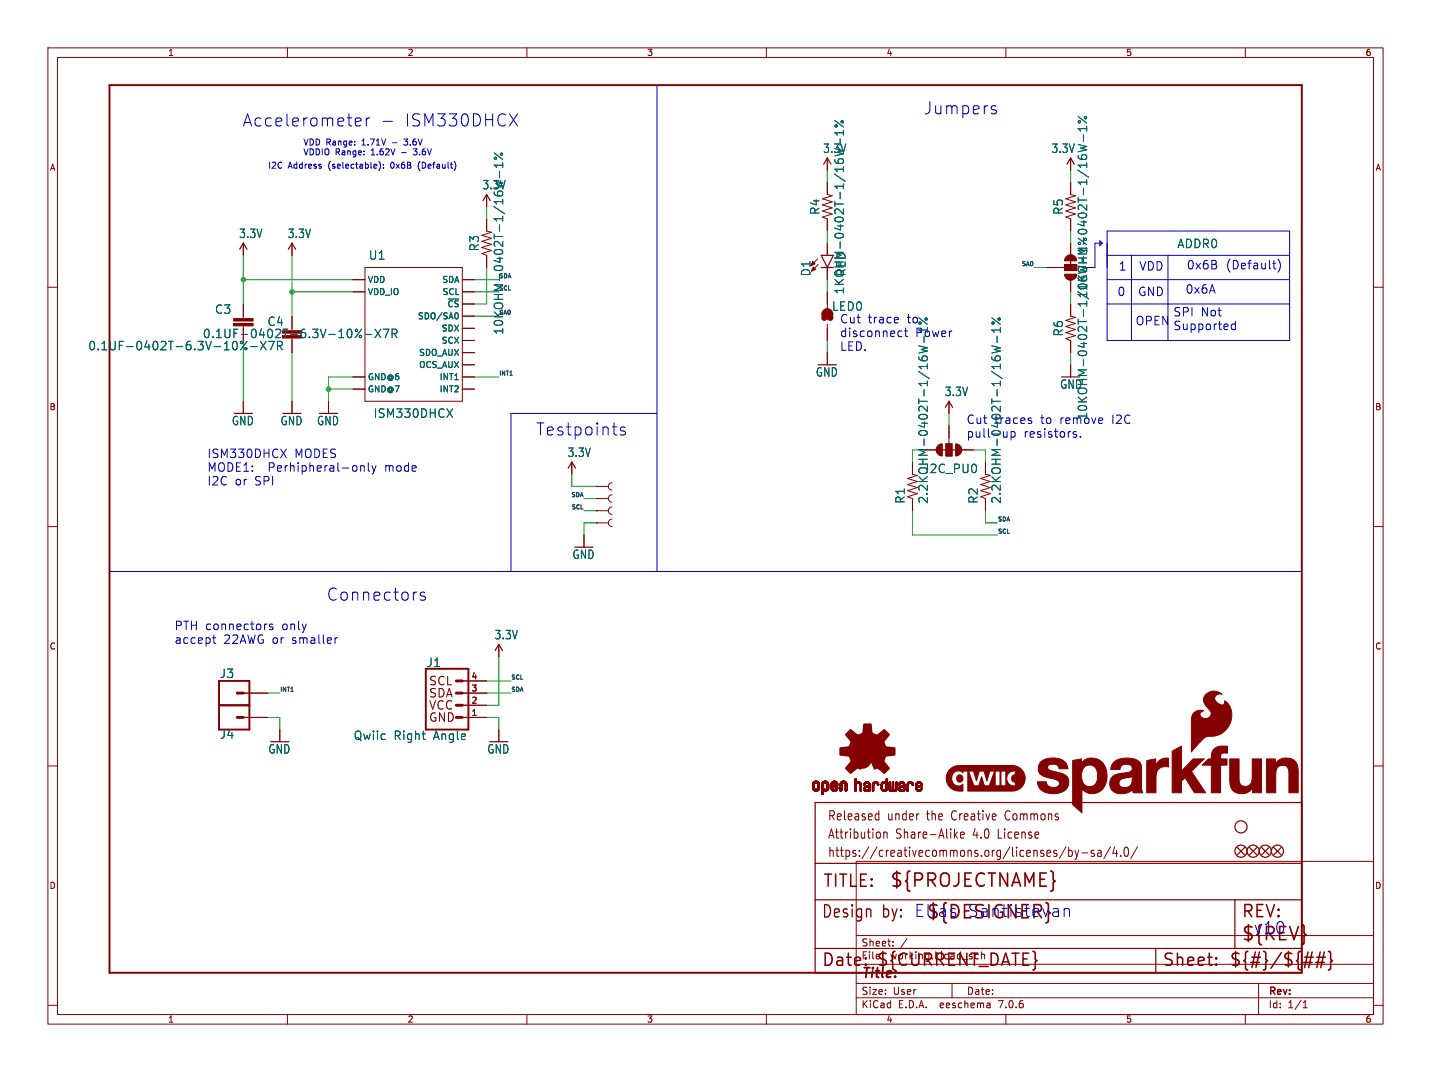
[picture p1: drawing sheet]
<svg xmlns="http://www.w3.org/2000/svg" width="299mm" height="224mm" viewBox="0 0 299 224" stroke-linecap="round" stroke-linejoin="round" font-family="sans-serif">
<defs><g id="words">
<g font-size="3.8" fill="#840000">
<text x="185.7" y="185.7">${PROJECTNAME}</text>
<text x="259.1" y="196.9">${REV}</text>
</g>
<text font-size="3.8" fill="#0000c2" x="193.3" y="192.3">${DESIGNER}</text>
<g font-size="3.5" fill="#0000c2">
<text x="50.6" y="26.6">Accelerometer</text>
<text x="84.4" y="26.6">ISM330DHCX</text>
<text x="192.8" y="24.1">Jumpers</text>
<text x="111.8" y="91.2">Testpoints</text>
<text x="68.2" y="125.7">Connectors</text>
<text x="190.8" y="191.8">Elias</text>
<text x="201.8" y="191.8">Santistevan</text>
<text x="261.6" y="195.3">v10</text>
</g>
<g font-size="3.5" fill="#840000">
<text x="171.7" y="185.7">TITLE:</text>
<text x="171.4" y="192.1">Design</text>
<text x="184.2" y="192.1">by:</text>
<text x="259.1" y="192.1">REV:</text>
<text x="171.4" y="202.2">Date:</text>
<text x="182.9" y="202.2">${CURRENT_DATE}</text>
<text x="242.6" y="202.2">Sheet:</text>
<text x="256.5" y="202.2">${#}/${##}</text>
</g>
<text font-size="2.8" fill="#840000" x="179.8" y="204.8">Title:</text>
<g font-size="2.7" fill="#840000">
<text x="172.7" y="171.7">Released</text>
<text x="185.3" y="171.7">under</text>
<text x="193.7" y="171.7">the</text>
<text x="199.1" y="171.7">Creative</text>
<text x="210.5" y="171.7">Commons</text>
<text x="172.7" y="175.5">Attribution</text>
<text x="172.7" y="179.3">https://creativecommons.org/licenses/by-sa/4.0/</text>
<text x="187" y="175.5">Share-Alike</text>
<text x="203.3" y="175.5">4.0</text>
<text x="208.7" y="175.5">License</text>
</g>
<g font-size="2.5" fill="#006464">
<text x="171.8" y="32.1">3.3V</text>
<text x="219.4" y="32.1">3.3V</text>
<text x="100.6" y="39.8">3.3V</text>
<text x="171.3" y="45" transform="rotate(-90 171.3 45)">R4</text>
<text x="222.1" y="45" transform="rotate(-90 222.1 45)">R5</text>
<text x="49.8" y="49.9">3.3V</text>
<text x="60" y="49.9">3.3V</text>
<text x="100.2" y="52.6" transform="rotate(-90 100.2 52.6)">R3</text>
<text x="245.7" y="52">ADDR0</text>
<text x="76.9" y="54.5">U1</text>
<text x="169.4" y="57.8" transform="rotate(-90 169.4 57.8)">D1</text>
<text x="176.8" y="57.8" transform="rotate(-90 176.8 57.8)">RED</text>
<text x="44.8" y="65.8">C3</text>
<text x="173.6" y="65.1">LED0</text>
<text x="176.4" y="61.6" transform="rotate(-90 176.4 61.6)">1KOHM-0402T-1/16W-1%</text>
<text x="227.2" y="62.4" transform="rotate(-90 227.2 62.4)">10KOHM-0402T-1/16W-1%</text>
<text x="42.3" y="70.8">0.1UF-0402T-6.3V-10%-X7R</text>
<text x="55.8" y="68.3">C4</text>
<text x="105.3" y="70" transform="rotate(-90 105.3 70)">10KOHM-0402T-1/16W-1%</text>
<text x="189.3" y="67.7">to</text>
<text x="191" y="70.5">Power</text>
<text x="222.1" y="70.4" transform="rotate(-90 222.1 70.4)">R6</text>
<text x="18.3" y="73.4">0.1UF-0402T-6.3V-10%-X7R</text>
<text x="170.2" y="78.9">GND</text>
<text x="197.2" y="82.9">3.3V</text>
<text x="221.2" y="81.4">GND</text>
<text x="48.3" y="89">GND</text>
<text x="58.5" y="89">GND</text>
<text x="66.1" y="89">GND</text>
<text x="77.9" y="87.5">ISM330DHCX</text>
<text x="207.5" y="88.9">traces</text>
<text x="221.3" y="88.9">remove</text>
<text x="227.2" y="87.8" transform="rotate(-90 227.2 87.8)">10KOHM-0402T-1/16W-1%</text>
<text x="118.4" y="95.6">3.3V</text>
<text x="201.7" y="91.7">pull-up</text>
<text x="193.1" y="99">I2C_PU0</text>
<text x="189.1" y="105.3" transform="rotate(-90 189.1 105.3)">R1</text>
<text x="193.9" y="105.3" transform="rotate(-90 193.9 105.3)">2.2KOHM-0402T-1/16W-1%</text>
<text x="204.3" y="105.3" transform="rotate(-90 204.3 105.3)">R2</text>
<text x="209.1" y="105.3" transform="rotate(-90 209.1 105.3)">2.2KOHM-0402T-1/16W-1%</text>
<text x="119.4" y="117">GND</text>
<text x="103.2" y="133.7">3.3V</text>
<text x="45.8" y="141.8">J3</text>
<text x="89" y="139.5">J1</text>
<text x="45.8" y="154.5">J4</text>
<text x="73.8" y="154.8">Qwiic</text>
<text x="82.2" y="154.8">Right</text>
<text x="90.5" y="154.8">Angle</text>
<text x="55.9" y="157.6">GND</text>
<text x="101.7" y="157.6">GND</text>
</g>
<g font-size="2.5" fill="#0000c2">
<text x="233.4" y="56.6">1</text>
<text x="237.7" y="56.6">VDD</text>
<text x="247.6" y="56.4">0x6B</text>
<text x="255.8" y="56.4">(Default)</text>
<text x="233.2" y="62">0</text>
<text x="237.5" y="62">GND</text>
<text x="247.4" y="61.5">0x6A</text>
<text x="175.3" y="67.7">Cut</text>
<text x="175.3" y="70.5">disconnect</text>
<text x="181.1" y="67.7">trace</text>
<text x="237" y="68.1">OPEN</text>
<text x="244.9" y="66.2">SPI</text>
<text x="244.9" y="69.1">Supported</text>
<text x="250.6" y="66.2">Not</text>
<text x="175.3" y="73.4">LED.</text>
<text x="201.7" y="88.9">Cut</text>
<text x="217.2" y="88.9">to</text>
<text x="232.2" y="88.9">I2C</text>
<text x="43.2" y="96">ISM330DHCX</text>
<text x="61.4" y="96">MODES</text>
<text x="213.6" y="91.7">resistors.</text>
<text x="43.2" y="98.8">MODE1:</text>
<text x="43.2" y="101.7">I2C</text>
<text x="49" y="101.7">or</text>
<text x="53.1" y="101.7">SPI</text>
<text x="55.9" y="98.8">Perhipheral-only</text>
<text x="80.3" y="98.8">mode</text>
<text x="36.3" y="131.8">PTH connectors</text>
<text x="58.8" y="131.8">only</text>
<text x="36.3" y="134.6">accept</text>
<text x="46.6" y="134.6">22AWG or</text>
<text x="60.9" y="134.6">smaller</text>
</g>
<g font-size="2.5" fill="#840000">
<text x="89.4" y="143.5">SCL</text>
<text x="89.4" y="146">SDA</text>
<text x="89.4" y="148.5">VCC</text>
<text x="89.4" y="151.1">GND</text>
</g>
<g font-size="2.1" fill="#840000">
<text x="179.8" y="197.9">Sheet:</text>
<text x="179.8" y="200.6">File:</text>
<text x="185.8" y="200.6">working.kicad_sch</text>
<text x="179.8" y="208">Size:</text>
<text x="186.4" y="208">User</text>
<text x="201.8" y="208">Date:</text>
<text x="264.8" y="208.2">Rev:</text>
<text x="179.8" y="210.8">KiCad</text>
<text x="187.5" y="210.8">E.D.A.</text>
<text x="196.4" y="210.8">eeschema</text>
<text x="208.7" y="210.8">7.0.6</text>
<text x="264.8" y="210.8">Id:</text>
<text x="268.8" y="210.8">1/1</text>
</g>
<g font-size="1.8" fill="#840000">
<text x="35" y="11.9">1</text>
<text x="85" y="11.9">2</text>
<text x="135" y="11.9">3</text>
<text x="185" y="11.9">4</text>
<text x="235" y="11.9">5</text>
<text x="285" y="11.9">6</text>
<text x="10.3" y="35.9">A</text>
<text x="287.1" y="35.9">A</text>
<text x="10.3" y="85.9">B</text>
<text x="287" y="85.9">B</text>
<text x="10.3" y="135.9">C</text>
<text x="287" y="135.9">C</text>
<text x="10.3" y="185.9">D</text>
<text x="287" y="185.9">D</text>
<text x="35" y="213.8">1</text>
<text x="85" y="213.8">2</text>
<text x="135" y="213.8">3</text>
<text x="185" y="213.8">4</text>
<text x="235" y="213.8">5</text>
<text x="285" y="213.8">6</text>
</g>
<g font-size="1.8" fill="#0000c2">
<text x="55.9" y="35.3">I2C</text>
<text x="60.1" y="35.3">Address</text>
<text x="63.2" y="30.5">VDD Range:</text>
<text x="63.2" y="32.5">VDDIO Range:</text>
<text x="68.6" y="35.3">(selectable):</text>
<text x="75.6" y="30.5">1.71V</text>
<text x="77.6" y="32.5">1.62V</text>
<text x="81.8" y="35.3">0x6B</text>
<text x="82.1" y="30.5">-</text>
<text x="84.1" y="32.5">-</text>
<text x="84.9" y="30.5">3.6V</text>
<text x="86.8" y="32.5">3.6V</text>
<text x="87.7" y="35.3">(Default)</text>
</g>
<g font-size="1.8" fill="#006464">
<text x="76.7" y="59.3">VDD</text>
<text x="92.2" y="59.3">SDA</text>
<text x="76.7" y="61.8">VDD_IO</text>
<text x="92.3" y="61.8">SCL</text>
<text x="93.3" y="64.4">~{CS}</text>
<text x="87.2" y="66.9">SDO/SA0</text>
<text x="92.1" y="69.4">SDX</text>
<text x="92.1" y="72">SCX</text>
<text x="87.4" y="77.1">OCS_AUX</text>
<text x="87.4" y="74.5">SDO_AUX</text>
<text x="76.7" y="79.6">GND@6</text>
<text x="76.7" y="82.1">GND@7</text>
<text x="91.7" y="79.6">INT1</text>
<text x="91.7" y="82.1">INT2</text>
</g>
<g font-size="1.8" fill="#a90000">
<text x="98.4" y="142">4</text>
<text x="98.4" y="149.6">1</text>
<text x="98.4" y="147.1">2</text>
<text x="98.4" y="144.5">3</text>
</g>
<g font-size="1.2" fill="#0f0f0f">
<text x="104.1" y="58.2">SDA</text>
<text x="213.2" y="55.6">SA0</text>
<text x="104.1" y="60.7">SCL</text>
<text x="104.1" y="78.5">INT1</text>
<text x="119.1" y="103.9">SDA</text>
<text x="119.2" y="106.4">SCL</text>
<text x="208.3" y="111.5">SCL</text>
<text x="208.3" y="109">SDA</text>
<text x="106.7" y="142">SCL</text>
<text x="58.4" y="144.5">INT1</text>
<text x="106.7" y="144.5">SDA</text>
</g>
<text font-size="1.2" fill="#006464" x="104.1" y="65.8">SA0</text>
</g></defs>
<g fill="none" stroke="#840000" stroke-width=".21">
<path d="M10 10h278.8v203.9h-278.8zM12 12h274.8v199.9h-274.8zM60 10v2M110 10v2M160 10v2M210 10v2M260 10v2M172.7 33v2.6M172.7 38.1v2.5l1 .3-2 .6 2 .7-2 .6 2 .6-2 .7 2 .6-2 .6 1 .4v2.6M223.5 33v2.6M223.5 38.1v2.5l1 .3-2 .6 2 .7-2 .6 2 .6-2 .7 2 .6-2 .6 1 .4v2.6M10 60h2"/>
<path d="M50.8 50.8v2.5M61 50.8v2.5M73.7 58.4h2.5M76.2 55.9h20.3v27.9h-20.3zM96.5 58.4h2.6M101.6 40.6v2.6M101.6 45.7v2.6l1 .2-2 .6 2 .7-2 .6 2 .7-2 .6 2 .6-2 .7 1 .3v2.6M170.7 54.1l-1.4 1.4M170.8 55.2l-1.4 1.4M172.7 50.8v2.5M172.7 55.9v2.5M218.4 55.9h3.8"/>
<path d="M223.5 50.8v2.5M223.5 58.4v2.6M224.8 55.2h-2.6v1.3h2.6M286.8 60h2M50.8 63.5v3M50.8 68.1v.5M61 66v2.6M61 71.1v2.6M73.7 61h2.5M73.7 78.7h2.5M96.5 66h2.6M96.5 76.2h2.6"/>
<path d="M96.5 73.7h2.6M96.5 63.5h2.6M96.5 61h2.6M96.5 68.6h2.6M96.5 71.1h2.6M96.5 78.7h2.6M172.7 61v3.4M172.7 67.7v3.4M172.7 73.7v2.5M223.5 63.5v2.5l1 .3-2 .6 2 .7-2 .6 2 .6-2 .7 2 .6-2 .6 1 .4v2.6M223.5 76.2v2.5M50.8 83.8v2.6"/>
<path d="M61 83.8v2.6M68.6 83.8v2.6M73.7 81.3h2.5M96.5 81.3h2.6M119.4 96.5v2.6M190.5 96.5v2.6l1 .2-2 .6 2 .7-2 .6 2 .7-2 .6 2 .6-2 .7 1 .3v2.6M193 94h2.6M197.5 92.7h1.3v2.6h-1.3zM198.1 83.8v2.6M198.1 88.9v3.8M200.7 94h2.5M205.7 96.5v2.6l1.1 .2-2.1 .6 2.1 .7-2.1 .6 2.1 .7-2.1 .6 2.1 .6-2.1 .7 1 .3v2.6"/>
<path d="M10 110h2M121.9 111.8v2.5M124.5 101.6h.1M124.5 104.1h.1M124.5 106.7h.1M124.5 109.2h.1M124.5 101.6h2.5M124.5 104.1h2.5M124.5 106.7h2.5M124.5 109.2h2.5M127.8 100.8a.76 .76 0 0 0-.8 .8 .76 .76 0 0 0 .8 .8M127.8 103.4a.76 .76 0 0 0-.8 .7 .76 .76 0 0 0 .8 .8"/>
<path d="M127.8 105.9a.76 .76 0 0 0-.8 .8 .76 .76 0 0 0 .8 .7M127.8 108.5a.76 .76 0 0 0-.8 .7 .76 .76 0 0 0 .8 .8M286.8 110h2M104.1 134.6v2.6M10 160h2M50.8 144.8h5.1M50.8 149.9h5.1M58.4 152.4v2.5M96.5 144.8h5.1M96.5 149.9h5.1M96.5 147.3h5.1M96.5 142.2h5.1"/>
<path d="M104.1 152.4v2.5M286.8 160h2M178.8 179.9h108v32h-108zM183 170l.5 .1M183.5 169.3v2M183.5 171.2l-.5 .1M183.7 174v.9M184.5 173.8v1.3M184.5 174l.2-.2 .4 .1 .1 1.2M199.4 174.4l.5 .7M199.9 173.8l-.6 .7M200.5 174.4l.8-.1-.1-.4-.4-.1-.3 .3 .1 .9h.6"/>
<path d="M222.6 176.9l-1.5 2.5M223.1 177v1.9M223.1 177.7l.5-.1 .3 .4-.2 .8h-.6M224.4 177.6l.4 1.3M224.8 178.9l-.1 .5-.3 .1M225.2 177.6l-.4 1.3M225.8 178.2h1.3M228.4 177.7l-.4-.1-.2 .3 .1 .3 .5 .1v.5h-.6M229.2 177.7h.6l.1 1.2M229.9 178.1l-.5 .1a.4 .4 0 0 0-.3 .3 .4 .4 0 0 0 .3 .4l.5-.1M231.9 176.9l-1.5 2.5M232.7 176.9l-.4 1.4h1"/>
<path d="M233.1 177.6v1.3M234 178.7v.2M234.9 177.1l.3-.1a1.34 1.34 0 0 1 0 1.9h-.1a1.44 1.44 0 0 1-.2-1.8zM237.5 176.9l-1.4 2.5M178.8 195.4h108M186.4 197.5v.1M186.4 196.7v.1M189.4 196l-1.3 2M10 210h2M60 211.9v2M110 211.9v2M160 211.9v2"/>
<path d="M178.8 208.4h108M178.8 205.4h108M178.8 201.4h108M198.8 205.4v3M206.6 209.6l.1 .9M206.7 210.4l-.1 .1M206.7 209.9h-.1M210 211.9v2M260 211.9v2M262.8 205.4v6.5M272.1 210.5h.8M272.1 209.4l.4-.4v1.5"/>
<path d="M286.8 210h2"/>
</g>
<g fill="none" stroke="#840000" stroke-width=".25">
<path d="M172 34.3l.7-1.3 .8 1.3M222.8 34.3l.7-1.3 .8 1.3M50 52.1l.8-1.3 .8 1.3M60.2 52.1l.8-1.3 .7 1.3M100.8 41.9l.8-1.3 .8 1.3M171.4 55.9h2.6M171.4 53.3h2.6l-1.3 2.6zM223.5 53.3v2.6M172.7 65v1.8M118.6 97.8l.8-1.3 .7 1.3M196.1 94h3.8M197.4 85.1l.7-1.3 .8 1.3"/>
<path d="M103.4 135.9l.7-1.3 .8 1.3M170.2 167.6h101.6v35.6h-101.6zM258.3 177l1.5 1.6M259.8 177l-1.5 1.6M260.9 177l1.5 1.6M262.4 177l-1.5 1.6M263.4 177l1.5 1.6M264.9 177l-1.5 1.6M265.9 177l1.6 1.6M267.5 177l-1.6 1.6M170.2 198.1h101.6M170.2 180.3h101.6"/>
<path d="M170.2 188h101.6M241.3 198.1v5.1M257.8 188v10.1"/>
<circle cx="259.1" cy="172.7" r="1.27"/>
<circle cx="259.1" cy="177.8" r="1.27"/>
<circle cx="261.6" cy="177.8" r="1.27"/>
<circle cx="264.2" cy="177.8" r="1.27"/>
<circle cx="266.7" cy="177.8" r="1.27"/>
</g>
<g fill="none" stroke="#006464" stroke-width=".21">
<path d="M103.2 32l1.8 1.3M104.3 35.8v1.3M105 34v1M105 34.5h-1.8l.5 .5M174.3 25.2l1.8 1.3M175.4 29v1.4M176.1 27.2v1M176.1 27.7h-1.8l.5 .5M225.1 30.2l1.8 .4-1.3 .3 1.3 .4M225.1 24.3l1.8 1.4M226.2 28.2v1.3M226.9 26.4v1"/>
<path d="M226.9 26.9h-1.8l.5 .5M51.6 71.3l-1.4 1.8M52.3 72.4h1.4M54.4 71.3l1.2 1.8M55.6 71.3l-1.2 1.8M57.2 71.3l-.7 1.8M57.9 71.3v1.8M58.3 72.2l.6 .9M58.9 71.6l-.1 .5-.9 .1M75.5 68.8l-1.3 1.7M76.3 69.9h1.3M78.3 68.8l1.2 1.7"/>
<path d="M79.5 68.8l-1.2 1.7M80 68.8h1.2l-.8 1.7M81.9 69.7l.8-.1 .2-.2-.1-.5-.3-.1h-.6v1.7M82.3 69.7l.6 .8M95.4 65.3a.79 .79 0 0 1 0 1.3M191.8 72.2l1.8 .5-1.3 .3 1.3 .3-1.8 .5M191.8 66.4l1.8 1.3M192.1 67.2l.2 .3-.2 .2M192.9 70.2v1.4M207.1 72.2l1.7 .5-1.2 .3 1.2 .3-1.7 .5M207.1 66.4l1.7 1.3M208.2 70.2v1.4"/>
<path d="M208.8 68.4v1M208.8 68.9h-1.7l.5 .5M93.3 85.4l1.2 1.8M94.5 85.4l-1.2 1.8M88.1 153.3h.7M88.6 154.5h.2"/>
<circle cx="103.4" cy="33.1" r=".25"/>
<circle cx="104.7" cy="32.2" r=".25"/>
<circle cx="174.6" cy="26.3" r=".25"/>
<circle cx="175.8" cy="25.4" r=".25"/>
<circle cx="225.4" cy="25.4" r=".25"/>
<circle cx="226.6" cy="24.6" r=".25"/>
<circle cx="51.3" cy="72.8" r=".25"/>
<circle cx="75.3" cy="70.3" r=".25"/>
<circle cx="193.4" cy="66.6" r=".25"/>
<circle cx="207.3" cy="67.5" r=".25"/>
<circle cx="208.6" cy="66.6" r=".25"/>
</g>
<g fill="#840000" stroke="#840000" stroke-width=".21">
<path d="M199.9 162.1a.7 .7 0 0 1 .9 0 .7 .7 0 0 1 0 1 .7 .7 0 0 1-.9 .1 .92 .92 0 0 1 0-1.1z"/>
<path d="M198.3 160.7l.9-.6 1-.2h11.2a2.67 2.67 0 0 1 2.6 2.7 2.67 2.67 0 0 1-2.7 2.7h-9.2v-4.2h.1l1.2 3h.9l.6-1.8 .6 1.8h1l1.1-3h.2v3h2.2l.6-.4 .5 .4 .8 .1 .1-.9a.73 .73 0 0 1-.8-.7 .73 .73 0 0 1 .8-.7v-.9h-.2a1.59 1.59 0 0 0-1.5 1 1.59 1.59 0 0 0 .3 1.7l-.6 .4v-3h-1v3h-.2v-3h-2.1l-.7 2-.6-2h-.9l-.6 2-.7-2h-2.1l-.1 .4a1.41 1.41 0 0 0-1.7-.2 1.41 1.41 0 0 0-.6 1.7 1.35 1.35 0 0 0 .9 1.1 1.35 1.35 0 0 0 1.4-.3v1.5h-.8a2.67 2.67 0 0 1-2.5-1.7 2.67 2.67 0 0 1 .6-2.9z"/>
<path d="M48.8 67.6h4v.5h-4z"/>
<path d="M48.8 66.5h4v.6h-4z"/>
<path d="M58.9 70.1h4.1v.5h-4.1z"/>
<path d="M58.9 69.1h4.1v.5h-4.1z"/>
<path d="M169.8 55.8l.5 .5-.9 .3z"/>
<path d="M229.2 162.1h1.9l-.4 2-1.7-.8z"/>
<path d="M244.7 156.9l2-1.1v5.3l2.4-2.6h2.3l-2.7 2.6 3 4.5h-2.3l-2-3.2-.7 .8v2.4h-2z"/>
<path d="M234.1 161.5l1.2-.1 .3 1-1.2 .2z"/>
<path d="M239.4 158.9l1.9-.4v1.3a2.34 2.34 0 0 1 2.7-1.4v1.8a2.13 2.13 0 0 0-2.7 2.6v2.8h-1.9z"/>
<path d="M256.7 158.5h2v2a7.9 7.9 0 0 0 .3 3.3 1.43 1.43 0 0 0 1.6 .3 1.43 1.43 0 0 0 .8-1.4v-4.2h2l-.1 7.1h-1.1a.52 .52 0 0 1-.7-.1 .52 .52 0 0 1 0-.6v-.3a2.68 2.68 0 0 1-4.5 0l-.2-1.1z"/>
<path d="M264.4 158.5h1.2a.52 .52 0 0 1 .6 .1 .52 .52 0 0 1 .1 .7v.2a2.68 2.68 0 0 1 4.5 .1l.2 1v5h-1.9v-2a7.9 7.9 0 0 0-.3-3.3 1.42 1.42 0 0 0-1.6-.3 1.42 1.42 0 0 0-.8 1.4l-.1 4.2h-1.9z"/>
<path d="M223.9 158.9l1.9-.4v.9a2.88 2.88 0 0 1 3-1 2.88 2.88 0 0 1 2.1 2.3l.2 1.4h-1.9a1.87 1.87 0 0 0-2.2-2.2 2.39 2.39 0 0 0-1.1 3 1.6 1.6 0 0 0 1.4 1.4 1.6 1.6 0 0 0 1.7-1l1.7 .8a2.81 2.81 0 0 1-4.8 .6v5.1l-2-1.7z"/>
<path d="M217.3 159.1a4.4 4.4 0 0 1 5 0l.5 .9 .2 .6h-1.9a1.39 1.39 0 0 0-2.4-.5 .88 .88 0 0 0 1 1 6.3 6.3 0 0 1 3 1.1 2.23 2.23 0 0 1-1.6 3.5 4 4 0 0 1-4.2-1.2l-.3-1.2h1.8a1.51 1.51 0 0 0 1.2 1.2 1.51 1.51 0 0 0 1.6-.7 .85 .85 0 0 0-.9-1 7.5 7.5 0 0 1-3.1-1.1 1.96 1.96 0 0 1 .1-2.6z"/>
<path d="M253.5 156.4a4.3 4.3 0 0 1 2.8-.5l-.1 1.4a.95 .95 0 0 0-1.4 .9v.3h1.4v1.3h-1.4v5.8h-1.9v-5.8h-1.9l.8-.8a.99 .99 0 0 1 1.1-.5v-.2a2.67 2.67 0 0 1 .6-1.9z"/>
<path d="M251.7 145.1a2.45 2.45 0 0 1 3.4-.1 1.05 1.05 0 0 0-1.4 .6 1.05 1.05 0 0 0 .6 1.4 .71 .71 0 0 0 .9 .3 .71 .71 0 0 0 .5-.8l-.1-.1a3.8 3.8 0 0 1 .8 5.5 4.3 4.3 0 0 1-4.2 1.9 5.5 5.5 0 0 0-2.5 2.2l-1 1.1v-6.4a1.94 1.94 0 0 1 2.6-2.2 .82 .82 0 0 0-.8 .9 .82 .82 0 0 0 1 .7 1.1 1.1 0 0 0 1.3-.6 1.1 1.1 0 0 0-.4-1.4 2.08 2.08 0 0 1-.7-3z"/>
<path d="M232.6 159.2a4.8 4.8 0 0 1 5.3 0 5.3 5.3 0 0 1 .4 3v2.3l.3 1.1h-1.4a.56 .56 0 0 1-.6-.1 .56 .56 0 0 1-.1-.6 3.3 3.3 0 0 1-4.4 .1 2.19 2.19 0 0 1-.1-2.4 2.19 2.19 0 0 1 2.1-1.1l.3 1.1a.96 .96 0 0 0-.8 1.2 .96 .96 0 0 0 1.2 .7 1.68 1.68 0 0 0 1.6-2v-.4l-.8 .3-.3-1a.91 .91 0 0 0 1.1-1 .91 .91 0 0 0-1.3-.8 1.09 1.09 0 0 0-1.3 1.1h-1.9l.2-.9z"/>
<path d="M222.6 53.6a1.27 1.27 0 0 1 1.4-.3 1.27 1.27 0 0 1 .8 1.2h-2.6z"/>
<path d="M222.2 55.2h2.6v1.3h-2.6z"/>
<path d="M222.2 57.3h2.6a1.27 1.27 0 0 1-1.3 1.2 1.27 1.27 0 0 1-1.3-1.2z"/>
<path d="M169.6 164.6h.4z"/>
<path d="M169.6 164.5l.4 .1z"/>
<path d="M169.6 164.5h.4z"/>
<path d="M169.6 164.4l.4 .1z"/>
<path d="M169.6 164.4h.4z"/>
<path d="M169.6 164.3l.4 .1z"/>
<path d="M169.6 164.3h.4z"/>
<path d="M169.6 164.2l.4 .1z"/>
<path d="M169.6 164.2h.4z"/>
<path d="M169.6 164.1l.4 .1z"/>
<path d="M169.6 164.1h.4z"/>
<path d="M169.6 164l.4 .1z"/>
<path d="M169.6 164h.4z"/>
<path d="M169.6 163.9l.4 .1z"/>
<path d="M169.6 163.9h.4z"/>
<path d="M169.6 163.8l.4 .1z"/>
<path d="M169.6 163.8h.4z"/>
<path d="M169.7 164.7h.4z"/>
<path d="M169.7 164.6l.4 .1z"/>
<path d="M169.7 164.6h.3z"/>
<path d="M169.7 163.8h.3z"/>
<path d="M169.7 163.8h.4z"/>
<path d="M169.7 163.7l.4 .1z"/>
<path d="M169.7 164.8h.4z"/>
<path d="M169.7 164.7l.4 .1z"/>
<path d="M169.7 163.7h.4z"/>
<path d="M169.7 164.8h.5z"/>
<path d="M169.7 163.6l.4 .1z"/>
<path d="M169.7 163.6h.4z"/>
<path d="M169.7 163.6h.5z"/>
<path d="M169.7 164.9h.5z"/>
<path d="M169.7 164.8l.5 .1z"/>
<path d="M169.7 164.9h.6z"/>
<path d="M169.7 163.5l.6 .1z"/>
<path d="M169.7 164.9h1.3z"/>
<path d="M169.7 163.5h1.3z"/>
<path d="M169.8 165h1.2z"/>
<path d="M169.8 164.9l1.2 .1z"/>
<path d="M169.8 163.5h1.2z"/>
<path d="M169.8 163.4l1.2 .1z"/>
<path d="M169.8 163.4h1.1z"/>
<path d="M169.8 165h1.1z"/>
<path d="M169.8 165l1.1 .1z"/>
<path d="M169.8 165.1h1.1z"/>
<path d="M169.9 165.1h1z"/>
<path d="M169.9 163.4h1z"/>
<path d="M169.9 163.3l1 .1z"/>
<path d="M169.9 163.3h1z"/>
<path d="M169.9 165.1h.9z"/>
<path d="M169.9 163.3h.9z"/>
<path d="M169.9 165.1l.9 .1z"/>
<path d="M170 163.3h.8z"/>
<path d="M170 165.2h.8z"/>
<path d="M170 165.2h.7z"/>
<path d="M170 163.2l.7 .1z"/>
<path d="M170 163.2h.7z"/>
<path d="M170.1 165.2h.6z"/>
<path d="M170.1 163.2h.6z"/>
<path d="M170.1 165.2h.5z"/>
<path d="M170.1 163.2h.5z"/>
<path d="M170.2 165.2l.4 .1z"/>
<path d="M170.2 163.2h.4z"/>
<path d="M170.2 165.3h.3z"/>
<path d="M170.2 163.2h.3z"/>
<path d="M170.3 165.3h.2z"/>
<path d="M170.3 163.2h.2z"/>
<path d="M170.4 163.5l.6 .1z"/>
<path d="M170.5 164.9h.5z"/>
<path d="M170.5 163.6h.5z"/>
<path d="M170.5 164.8l.5 .1z"/>
<path d="M170.6 164.8h.5z"/>
<path d="M170.6 163.6h.4z"/>
<path d="M170.6 163.6h.5z"/>
<path d="M170.6 163.6l.5 .1z"/>
<path d="M170.6 163.7h.5z"/>
<path d="M170.7 164.7l.4 .1z"/>
<path d="M170.7 163.7h.4z"/>
<path d="M170.7 164.7h.4z"/>
<path d="M170.7 163.7l.4 .1z"/>
<path d="M170.7 164.6l.4 .1z"/>
<path d="M170.7 163.8h.4z"/>
<path d="M170.7 164.6h.4z"/>
<path d="M170.7 164.5l.4 .1z"/>
<path d="M170.7 164.5h.4z"/>
<path d="M170.7 164.4l.4 .1z"/>
<path d="M170.7 164.4h.4z"/>
<path d="M170.7 164.3l.4 .1z"/>
<path d="M170.7 164.3h.4z"/>
<path d="M170.7 164.2l.4 .1z"/>
<path d="M170.7 164.2h.4z"/>
<path d="M170.7 164.1l.4 .1z"/>
<path d="M170.7 164.1h.4z"/>
<path d="M170.7 164l.4 .1z"/>
<path d="M170.7 164h.4z"/>
<path d="M170.7 163.9l.4 .1z"/>
<path d="M170.7 163.9h.4z"/>
<path d="M170.7 163.8l.4 .1z"/>
<path d="M171.6 165.9h.2z"/>
<path d="M171.6 165.9h.3z"/>
<path d="M171.6 165.8l.3 .1z"/>
<path d="M171.6 165.8h.3z"/>
<path d="M171.6 165.7l.3 .1z"/>
<path d="M171.6 165.7h.3z"/>
<path d="M171.6 165.6l.3 .1z"/>
<path d="M171.6 165.6h.3z"/>
<path d="M171.6 165.5l.3 .1z"/>
<path d="M171.6 165.5h.3z"/>
<path d="M171.6 165.4l.3 .1z"/>
<path d="M171.6 165.4h.3z"/>
<path d="M171.6 165.3l.3 .1z"/>
<path d="M171.6 165.3h.3z"/>
<path d="M171.6 165.3h.4z"/>
<path d="M171.6 165.2l.4 .1z"/>
<path d="M171.6 165.2h.4z"/>
<path d="M171.6 165.2h1z"/>
<path d="M171.6 165.2h1.1z"/>
<path d="M171.6 165.1l1.1 .1z"/>
<path d="M171.6 165.1h1.2z"/>
<path d="M171.6 165l1.2 .1z"/>
<path d="M171.6 165h1.3z"/>
<path d="M171.6 164.9l1.3 .1z"/>
<path d="M171.6 164.9h1.3z"/>
<path d="M171.6 164.9h.6z"/>
<path d="M171.6 164.9h.5z"/>
<path d="M171.6 164.8l.5 .1z"/>
<path d="M171.6 164.8h.5z"/>
<path d="M171.6 164.8h.4z"/>
<path d="M171.6 164.7l.4 .1z"/>
<path d="M171.6 164.7h.4z"/>
<path d="M171.6 164.6l.4 .1z"/>
<path d="M171.6 164.6h.4z"/>
<path d="M171.6 164.6h.3z"/>
<path d="M171.6 164.5l.3 .1z"/>
<path d="M171.6 164.5h.3z"/>
<path d="M171.6 164.4l.3 .1z"/>
<path d="M171.6 164.4h.3z"/>
<path d="M171.6 164.3l.3 .1z"/>
<path d="M171.6 164.3h.3z"/>
<path d="M171.6 164.2l.3 .1z"/>
<path d="M171.6 164.2h.3z"/>
<path d="M171.6 164.1l.3 .1z"/>
<path d="M171.6 164.1h.3z"/>
<path d="M171.6 164l.3 .1z"/>
<path d="M171.6 164h.3z"/>
<path d="M171.6 163.9l.3 .1z"/>
<path d="M171.6 163.9h.3z"/>
<path d="M171.6 163.8l.3 .1z"/>
<path d="M171.6 163.8h.3z"/>
<path d="M171.6 163.8h.4z"/>
<path d="M171.6 163.7l.4 .1z"/>
<path d="M171.6 163.7h.4z"/>
<path d="M171.6 165.9l.1 .1z"/>
<path d="M171.6 165.9h.1z"/>
<path d="M171.6 166h.1z"/>
<path d="M171.6 163.6l.4 .1z"/>
<path d="M171.6 163.6h.5z"/>
<path d="M171.6 163.6h.6z"/>
<path d="M171.6 163.5l.6 .1z"/>
<path d="M171.6 163.5h1.3z"/>
<path d="M171.7 163.5h1.2z"/>
<path d="M171.7 163.4l1.2 .1z"/>
<path d="M171.7 163.4h1.2z"/>
<path d="M171.7 163.4h1.1z"/>
<path d="M171.8 163.4h1z"/>
<path d="M171.8 163.3l1 .1z"/>
<path d="M171.8 163.3h1z"/>
<path d="M171.8 163.3h.9z"/>
<path d="M171.9 163.3h.8z"/>
<path d="M171.9 163.2l.8 .1z"/>
<path d="M171.9 163.2h.7z"/>
<path d="M172 163.2h.6z"/>
<path d="M172 165.2h.5z"/>
<path d="M172 163.2h.5z"/>
<path d="M172.1 165.2l.4 .1z"/>
<path d="M172.1 163.2h.4z"/>
<path d="M172.1 165.3h.4z"/>
<path d="M172.1 163.2h.3z"/>
<path d="M172.2 165.3h.2z"/>
<path d="M172.2 163.2h.2z"/>
<path d="M172.3 163.5l.6 .1z"/>
<path d="M172.4 164.9h.5z"/>
<path d="M172.4 164.9h.6z"/>
<path d="M172.4 163.6h.6z"/>
<path d="M172.5 164.8l.5 .1z"/>
<path d="M172.5 163.6h.5z"/>
<path d="M172.5 164.8h.5z"/>
<path d="M172.5 163.6l.5 .1z"/>
<path d="M172.5 163.7h.5z"/>
<path d="M172.6 164.8h.4z"/>
<path d="M172.6 164.7l.4 .1z"/>
<path d="M172.6 163.7h.4z"/>
<path d="M172.6 164.7h.4z"/>
<path d="M172.6 163.7l.4 .1z"/>
<path d="M172.6 163.8h.4z"/>
<path d="M172.6 164.6l.4 .1z"/>
<path d="M172.6 164.6h.4z"/>
<path d="M172.6 163.8l.4 .1z"/>
<path d="M172.6 164.5l.4 .1z"/>
<path d="M172.6 164.5h.4z"/>
<path d="M172.6 164.4l.4 .1z"/>
<path d="M172.6 164.4h.4z"/>
<path d="M172.6 164.3l.4 .1z"/>
<path d="M172.6 164.3h.4z"/>
<path d="M172.6 164.2l.4 .1z"/>
<path d="M172.6 164.2h.4z"/>
<path d="M172.6 164.1l.4 .1z"/>
<path d="M172.6 164.1h.4z"/>
<path d="M172.6 164l.4 .1z"/>
<path d="M172.6 164h.4z"/>
<path d="M172.6 163.9l.4 .1z"/>
<path d="M172.6 163.9h.4z"/>
<path d="M173.5 164.7h.4z"/>
<path d="M173.5 164.6l.4 .1z"/>
<path d="M173.5 164.6h.4z"/>
<path d="M173.5 164.5l.4 .1z"/>
<path d="M173.5 164.5h.4z"/>
<path d="M173.5 164.5h.5z"/>
<path d="M173.5 164.5h.6z"/>
<path d="M173.5 164.4l.6 .1z"/>
<path d="M173.5 164.4h.7z"/>
<path d="M173.5 164.4h.8z"/>
<path d="M173.5 164.3l.9 .1z"/>
<path d="M173.5 164.3h.9z"/>
<path d="M173.5 164.3h1z"/>
<path d="M173.5 164.3h1.1z"/>
<path d="M173.5 164.2l1.1 .1z"/>
<path d="M173.5 164.2h1.1z"/>
<path d="M173.5 164.2h1.2z"/>
<path d="M173.5 164.2h1.3z"/>
<path d="M173.5 164.1l1.3 .1z"/>
<path d="M173.5 164.1h1.3z"/>
<path d="M173.5 164.1h1.4z"/>
<path d="M173.5 164.1h.4z"/>
<path d="M173.5 164.1h.3z"/>
<path d="M173.5 164l.3 .1z"/>
<path d="M173.5 164h.3z"/>
<path d="M173.5 163.9l.3 .1z"/>
<path d="M173.5 163.9h.3z"/>
<path d="M173.5 163.9h.4z"/>
<path d="M173.5 163.8l.4 .1z"/>
<path d="M173.5 163.8h.4z"/>
<path d="M173.5 163.7l.4 .1z"/>
<path d="M173.5 163.7h.4z"/>
<path d="M173.5 164.8h.5z"/>
<path d="M173.5 164.8h.4z"/>
<path d="M173.5 164.7l.4 .1z"/>
<path d="M173.5 163.6l.5 .1z"/>
<path d="M173.5 163.6h.5z"/>
<path d="M173.5 164.8l.5 .1z"/>
<path d="M173.5 164.9h.6z"/>
<path d="M173.5 163.6h.6z"/>
<path d="M173.6 164.9h1.2z"/>
<path d="M173.6 164.9h.5z"/>
<path d="M173.6 163.5l.5 .1z"/>
<path d="M173.6 163.5h1.2z"/>
<path d="M173.6 165h1.2z"/>
<path d="M173.6 164.9l1.2 .1z"/>
<path d="M173.6 163.4l1.2 .1z"/>
<path d="M173.6 165h1.1z"/>
<path d="M173.6 163.4h1.2z"/>
<path d="M173.7 165l1 .1z"/>
<path d="M173.7 163.4h1z"/>
<path d="M173.7 165.1h1z"/>
<path d="M173.7 163.3l1 .1z"/>
<path d="M173.7 163.3h1z"/>
<path d="M173.7 165.1h.9z"/>
<path d="M173.8 163.3h.9z"/>
<path d="M173.8 165.1l.8 .1z"/>
<path d="M173.8 163.3h.8z"/>
<path d="M173.8 165.2h.8z"/>
<path d="M173.8 163.2l.8 .1z"/>
<path d="M173.8 163.2h.7z"/>
<path d="M173.9 165.2h.6z"/>
<path d="M173.9 163.2h.6z"/>
<path d="M173.9 164.1h1z"/>
<path d="M174 164.1h.9z"/>
<path d="M174 163.2h.4z"/>
<path d="M174 165.2l.4 .1z"/>
<path d="M174 165.3h.4z"/>
<path d="M174.1 165.3h.2z"/>
<path d="M174.1 164.1h.8z"/>
<path d="M174.1 163.2h.2z"/>
<path d="M174.1 164l.8 .1z"/>
<path d="M174.1 164h.8z"/>
<path d="M174.2 164h.7z"/>
<path d="M174.3 164h.6z"/>
<path d="M174.3 163.5l.5 .1z"/>
<path d="M174.3 164.9h.5z"/>
<path d="M174.3 163.6h.6z"/>
<path d="M174.3 163.9l.6 .1z"/>
<path d="M174.3 163.9h.6z"/>
<path d="M174.4 164.9h.4z"/>
<path d="M174.4 164.8l.5 .1z"/>
<path d="M174.4 163.9h.5z"/>
<path d="M174.4 163.6h.5z"/>
<path d="M174.4 164.8h.5z"/>
<path d="M174.4 163.6l.5 .1z"/>
<path d="M174.4 163.7h.5z"/>
<path d="M174.5 164.8h.4z"/>
<path d="M174.5 163.7h.4z"/>
<path d="M174.5 163.9h.4z"/>
<path d="M174.5 164.7l.4 .1z"/>
<path d="M174.5 164.7h.4z"/>
<path d="M174.5 163.8l.4 .1z"/>
<path d="M174.5 163.8h.4z"/>
<path d="M174.5 163.7l.4 .1z"/>
<path d="M174.5 164.6l.4 .1z"/>
<path d="M174.5 164.6h.4z"/>
<path d="M174.6 164.6h.3z"/>
<path d="M174.6 164.5l.3 .1z"/>
<path d="M174.6 164.5h.3z"/>
<path d="M174.6 164.4l.3 .1z"/>
<path d="M174.7 164.4h.2z"/>
<path d="M175.4 165.2h.2z"/>
<path d="M175.4 165.2h.3z"/>
<path d="M175.4 165.1l.3 .1z"/>
<path d="M175.4 165.1h.3z"/>
<path d="M175.4 165.1h.4z"/>
<path d="M175.4 165l.4 .1z"/>
<path d="M175.4 165h.4z"/>
<path d="M175.4 164.9l.4 .1z"/>
<path d="M175.4 164.9h.4z"/>
<path d="M175.4 164.8l.4 .1z"/>
<path d="M175.4 164.8h.4z"/>
<path d="M175.4 164.7l.4 .1z"/>
<path d="M175.4 164.7h.4z"/>
<path d="M175.4 164.6l.4 .1z"/>
<path d="M175.4 164.6h.4z"/>
<path d="M175.4 164.5l.4 .1z"/>
<path d="M175.4 164.5h.4z"/>
<path d="M175.4 164.4l.4 .1z"/>
<path d="M175.4 164.4h.4z"/>
<path d="M175.4 164.3l.4 .1z"/>
<path d="M175.4 164.3h.4z"/>
<path d="M175.4 164.2l.4 .1z"/>
<path d="M175.4 164.2h.4z"/>
<path d="M175.4 164.1l.4 .1z"/>
<path d="M175.4 164.1h.4z"/>
<path d="M175.4 164l.4 .1z"/>
<path d="M175.4 164h.4z"/>
<path d="M175.4 163.9l.4 .1z"/>
<path d="M175.4 163.9h.4z"/>
<path d="M175.4 163.8l.4 .1z"/>
<path d="M175.4 163.8h.4z"/>
<path d="M175.4 163.7l.4 .1z"/>
<path d="M175.4 163.7h.4z"/>
<path d="M175.4 165.2h.1z"/>
<path d="M175.4 163.7h.5z"/>
<path d="M175.4 163.6l.5 .1z"/>
<path d="M175.4 163.6h.5z"/>
<path d="M175.4 163.6h.6z"/>
<path d="M175.5 163.5l.6 .1z"/>
<path d="M175.5 163.5h1.3z"/>
<path d="M175.5 163.5h1.2z"/>
<path d="M175.5 163.4l1.2 .1z"/>
<path d="M175.5 163.4h1.2z"/>
<path d="M175.6 163.4h1.1z"/>
<path d="M175.6 163.4h1z"/>
<path d="M175.6 163.3l1 .1z"/>
<path d="M175.6 163.3h1z"/>
<path d="M175.7 163.3h.8z"/>
<path d="M175.7 163.2l.8 .1z"/>
<path d="M175.8 163.2h.6z"/>
<path d="M175.9 163.2h.5z"/>
<path d="M175.9 163.2h.4z"/>
<path d="M176 163.2h.3z"/>
<path d="M176 163.2h.2z"/>
<path d="M176.2 163.5l.6 .1z"/>
<path d="M176.2 163.6h.6z"/>
<path d="M176.3 163.6h.5z"/>
<path d="M176.4 163.6l.4 .1z"/>
<path d="M176.4 163.7h.4z"/>
<path d="M176.4 163.8h.4z"/>
<path d="M176.4 163.7l.4 .1z"/>
<path d="M176.4 165.2h.3z"/>
<path d="M176.4 165.2h.4z"/>
<path d="M176.4 165.1l.4 .1z"/>
<path d="M176.4 165.1h.4z"/>
<path d="M176.4 165.1h.5z"/>
<path d="M176.4 165l.5 .1z"/>
<path d="M176.4 165h.5z"/>
<path d="M176.4 164.9l.5 .1z"/>
<path d="M176.4 164.9h.5z"/>
<path d="M176.4 164.8l.5 .1z"/>
<path d="M176.4 164.8h.5z"/>
<path d="M176.4 164.7l.5 .1z"/>
<path d="M176.4 164.7h.5z"/>
<path d="M176.4 164.6l.5 .1z"/>
<path d="M176.4 164.6h.5z"/>
<path d="M176.4 164.5l.5 .1z"/>
<path d="M176.4 164.5h.5z"/>
<path d="M176.4 164.4l.5 .1z"/>
<path d="M176.4 164.4h.5z"/>
<path d="M176.4 164.3l.5 .1z"/>
<path d="M176.4 164.3h.5z"/>
<path d="M176.4 164.2l.5 .1z"/>
<path d="M176.4 164.2h.5z"/>
<path d="M176.4 164.1l.5 .1z"/>
<path d="M176.4 164.1h.5z"/>
<path d="M176.4 164l.5 .1z"/>
<path d="M176.4 164h.5z"/>
<path d="M176.4 163.9l.5 .1z"/>
<path d="M176.4 163.9h.5z"/>
<path d="M176.4 163.8l.5 .1z"/>
<path d="M176.4 163.8h.5z"/>
<path d="M176.5 165.2h.2z"/>
<path d="M176.5 165.2h.1z"/>
<path d="M178.5 165.2l.1 .1z"/>
<path d="M178.5 165.2h.2z"/>
<path d="M178.5 162.8h.3z"/>
<path d="M178.5 165.3h.1z"/>
<path d="M178.5 165.2h.3z"/>
<path d="M178.5 165.1l.3 .1z"/>
<path d="M178.5 165.1h.3z"/>
<path d="M178.5 165l.3 .1z"/>
<path d="M178.5 165h.3z"/>
<path d="M178.5 164.9l.3 .1z"/>
<path d="M178.5 164.9h.3z"/>
<path d="M178.5 164.8l.3 .1z"/>
<path d="M178.5 164.8h.3z"/>
<path d="M178.5 164.7l.3 .1z"/>
<path d="M178.5 164.7h.3z"/>
<path d="M178.5 164.6l.3 .1z"/>
<path d="M178.5 164.6h.3z"/>
<path d="M178.5 164.5l.3 .1z"/>
<path d="M178.5 164.5h.3z"/>
<path d="M178.5 164.4l.3 .1z"/>
<path d="M178.5 164.4h.3z"/>
<path d="M178.5 164.3l.3 .1z"/>
<path d="M178.5 164.3h.3z"/>
<path d="M178.5 164.2l.3 .1z"/>
<path d="M178.5 164.2h.3z"/>
<path d="M178.5 164.1l.3 .1z"/>
<path d="M178.5 164.1h.3z"/>
<path d="M178.5 164l.3 .1z"/>
<path d="M178.5 164h.3z"/>
<path d="M178.5 163.9l.3 .1z"/>
<path d="M178.5 163.9h.3z"/>
<path d="M178.5 163.8l.3 .1z"/>
<path d="M178.5 163.8h.3z"/>
<path d="M178.5 163.7l.4 .1z"/>
<path d="M178.5 163.7h.4z"/>
<path d="M178.5 163.6l.5 .1z"/>
<path d="M178.5 163.6h.5z"/>
<path d="M178.5 163.6h.6z"/>
<path d="M178.5 163.6h1.2z"/>
<path d="M178.5 163.5l1.2 .1z"/>
<path d="M178.5 163.5h1.2z"/>
<path d="M178.5 163.5h1.1z"/>
<path d="M178.5 163.4l1.1 .1z"/>
<path d="M178.5 163.4h1.1z"/>
<path d="M178.5 163.4h1z"/>
<path d="M178.5 163.4h.3z"/>
<path d="M178.5 163.3l.3 .1z"/>
<path d="M178.5 163.3h.3z"/>
<path d="M178.5 163.2l.3 .1z"/>
<path d="M178.5 163.2h.3z"/>
<path d="M178.5 163.1l.3 .1z"/>
<path d="M178.5 163.1h.3z"/>
<path d="M178.5 163l.3 .1z"/>
<path d="M178.5 163h.3z"/>
<path d="M178.5 162.9l.3 .1z"/>
<path d="M178.5 162.9h.3z"/>
<path d="M178.5 162.8l.3 .1z"/>
<path d="M178.5 162.7l.3 .1z"/>
<path d="M178.5 162.7h.3z"/>
<path d="M178.6 162.7h.2z"/>
<path d="M178.6 162.6l.2 .1z"/>
<path d="M178.6 162.6h.2z"/>
<path d="M178.9 163.4h.6z"/>
<path d="M178.9 163.3l.6 .1z"/>
<path d="M178.9 163.3h.5z"/>
<path d="M179 163.3h.4z"/>
<path d="M179.2 163.6h.5z"/>
<path d="M179.3 163.6h.4z"/>
<path d="M179.4 163.6h.4z"/>
<path d="M179.4 163.6l.4 .1z"/>
<path d="M179.4 163.7h.4z"/>
<path d="M179.5 163.7h.3z"/>
<path d="M179.5 163.7l.3 .1z"/>
<path d="M179.5 163.8h.3z"/>
<path d="M179.6 163.9h.3z"/>
<path d="M179.6 163.8l.3 .1z"/>
<path d="M179.6 163.8h.2z"/>
<path d="M179.6 164h.3z"/>
<path d="M179.6 163.9l.3 .1z"/>
<path d="M179.6 165.3h.1z"/>
<path d="M179.6 165.2l.1 .1z"/>
<path d="M179.6 165.2h.2z"/>
<path d="M179.6 165.1l.2 .1z"/>
<path d="M179.6 165.1h.2z"/>
<path d="M179.6 165.1h.3z"/>
<path d="M179.6 165l.3 .1z"/>
<path d="M179.6 165h.3z"/>
<path d="M179.6 164.9l.3 .1z"/>
<path d="M179.6 164.9h.3z"/>
<path d="M179.6 164.8l.3 .1z"/>
<path d="M179.6 164.8h.3z"/>
<path d="M179.6 164.7l.3 .1z"/>
<path d="M179.6 164.7h.3z"/>
<path d="M179.6 164.6l.3 .1z"/>
<path d="M179.6 164.6h.3z"/>
<path d="M179.6 164.5l.3 .1z"/>
<path d="M179.6 164.5h.3z"/>
<path d="M179.6 164.4l.3 .1z"/>
<path d="M179.6 164.4h.3z"/>
<path d="M179.6 164.3l.3 .1z"/>
<path d="M179.6 164.3h.3z"/>
<path d="M179.6 164.2l.3 .1z"/>
<path d="M179.6 164.2h.3z"/>
<path d="M179.6 164.1l.3 .1z"/>
<path d="M179.6 164.1h.3z"/>
<path d="M179.6 164l.3 .1z"/>
<path d="M180.3 164.9h.3z"/>
<path d="M180.3 164.8l.3 .1z"/>
<path d="M180.3 164.8h.3z"/>
<path d="M180.3 164.7l.3 .1z"/>
<path d="M180.3 164.7h.3z"/>
<path d="M180.3 164.1h.2z"/>
<path d="M180.3 164l.2 .1z"/>
<path d="M180.3 164h.2z"/>
<path d="M180.3 164h.3z"/>
<path d="M180.3 163.9l.3 .1z"/>
<path d="M180.3 163.9h.3z"/>
<path d="M180.3 164.9h.4z"/>
<path d="M180.3 164.6l.4 .1z"/>
<path d="M180.3 164.6h.4z"/>
<path d="M180.3 164.1h.1z"/>
<path d="M180.3 165h.4z"/>
<path d="M180.3 164.9l.4 .1z"/>
<path d="M180.3 163.8l.3 .1z"/>
<path d="M180.3 163.8h.3z"/>
<path d="M180.3 163.8h.4z"/>
<path d="M180.3 165h.5z"/>
<path d="M180.3 164.6h.5z"/>
<path d="M180.3 164.5l.5 .1z"/>
<path d="M180.3 164.5h.5z"/>
<path d="M180.3 164.5h.6z"/>
<path d="M180.3 163.7l.4 .1z"/>
<path d="M180.3 163.7h.4z"/>
<path d="M180.4 165h.8z"/>
<path d="M180.4 165h.4z"/>
<path d="M180.4 164.5h.5z"/>
<path d="M180.4 163.7h.3z"/>
<path d="M180.4 165l.8 .1z"/>
<path d="M180.4 165.1h.8z"/>
<path d="M180.4 163.7h.4z"/>
<path d="M180.4 164.5h.6z"/>
<path d="M180.4 163.6l.4 .1z"/>
<path d="M180.4 163.6h.4z"/>
<path d="M180.4 164.4l.6 .1z"/>
<path d="M180.4 164.4h.7z"/>
<path d="M180.4 163.6h.5z"/>
<path d="M180.4 163.6h.6z"/>
<path d="M180.4 163.6h1.1z"/>
<path d="M180.5 165.1l.7 .1z"/>
<path d="M180.5 164.4h.6z"/>
<path d="M180.5 163.5l1 .1z"/>
<path d="M180.5 165.2h.7z"/>
<path d="M180.5 164.4h.7z"/>
<path d="M180.5 163.5h1z"/>
<path d="M180.5 164.3l.8 .1z"/>
<path d="M180.5 164.3h.8z"/>
<path d="M180.5 163.5h.9z"/>
<path d="M180.6 163.4l.8 .1z"/>
<path d="M180.6 165.2h.6z"/>
<path d="M180.6 163.4h.8z"/>
<path d="M180.6 164.3h1.1z"/>
<path d="M180.6 165.2l.6 .1z"/>
<path d="M180.7 165.3h.5z"/>
<path d="M180.7 163.4h.6z"/>
<path d="M180.7 164.3h1z"/>
<path d="M180.7 165.3h.4z"/>
<path d="M180.7 163.3l.6 .1z"/>
<path d="M180.7 163.3h.5z"/>
<path d="M180.8 164.2l.9 .1z"/>
<path d="M180.8 163.3h.4z"/>
<path d="M180.8 164.2h.9z"/>
<path d="M180.9 164.2h.8z"/>
<path d="M180.9 165h.2z"/>
<path d="M180.9 163.3h.2z"/>
<path d="M181 165h.1z"/>
<path d="M181 164.2h.7z"/>
<path d="M181 164.1l.7 .1z"/>
<path d="M181 163.6h.6z"/>
<path d="M181 164.1h.7z"/>
<path d="M181.1 163.6h.5z"/>
<path d="M181.1 164.1h.6z"/>
<path d="M181.2 163.6h.4z"/>
<path d="M181.2 164.1h.5z"/>
<path d="M181.2 163.6l.4 .1z"/>
<path d="M181.2 163.7h.4z"/>
<path d="M181.3 163.7h.3z"/>
<path d="M181.3 164l.4 .1z"/>
<path d="M181.3 164h.4z"/>
<path d="M181.3 163.7l.3 .1z"/>
<path d="M181.3 164.3h.4z"/>
<path d="M181.3 163.8h.3z"/>
<path d="M181.3 163.8h.4z"/>
<path d="M181.3 164.4h.4z"/>
<path d="M181.3 164.3l.4 .1z"/>
<path d="M181.4 164.4h.3z"/>
<path d="M181.4 164h.3z"/>
<path d="M181.4 163.9h.3z"/>
<path d="M181.4 163.8l.3 .1z"/>
<path d="M181.4 163.8h.3z"/>
<path d="M181.4 165.3h.1z"/>
<path d="M181.4 165.2l.1 .1z"/>
<path d="M181.4 165.2h.2z"/>
<path d="M181.4 165.2h.3z"/>
<path d="M181.4 165.1l.3 .1z"/>
<path d="M181.4 165.1h.3z"/>
<path d="M181.4 165l.3 .1z"/>
<path d="M181.4 165h.3z"/>
<path d="M181.4 164.9l.3 .1z"/>
<path d="M181.4 164.9h.3z"/>
<path d="M181.4 164.8l.3 .1z"/>
<path d="M181.4 164.8h.3z"/>
<path d="M181.4 164.7l.3 .1z"/>
<path d="M181.4 164.7h.3z"/>
<path d="M181.4 164.6l.3 .1z"/>
<path d="M181.4 164.6h.3z"/>
<path d="M181.4 164.5l.3 .1z"/>
<path d="M181.4 164.5h.3z"/>
<path d="M181.4 164.4l.3 .1z"/>
<path d="M181.4 163.9l.3 .1z"/>
<path d="M182.1 165.3h.2z"/>
<path d="M182.1 165.2l.2 .1z"/>
<path d="M182.1 165.2h.2z"/>
<path d="M182.1 165.2h.3z"/>
<path d="M182.1 165.1l.3 .1z"/>
<path d="M182.1 165.1h.3z"/>
<path d="M182.1 165l.3 .1z"/>
<path d="M182.1 165h.3z"/>
<path d="M182.1 164.9l.3 .1z"/>
<path d="M182.1 164.9h.3z"/>
<path d="M182.1 164.8l.3 .1z"/>
<path d="M182.1 164.8h.3z"/>
<path d="M182.1 164.7l.3 .1z"/>
<path d="M182.1 164.7h.3z"/>
<path d="M182.1 164.6l.3 .1z"/>
<path d="M182.1 164.6h.3z"/>
<path d="M182.1 164.5l.3 .1z"/>
<path d="M182.1 164.5h.3z"/>
<path d="M182.1 164.4l.3 .1z"/>
<path d="M182.1 164.4h.3z"/>
<path d="M182.1 164.3l.3 .1z"/>
<path d="M182.1 164.3h.3z"/>
<path d="M182.1 164.2l.3 .1z"/>
<path d="M182.1 164.2h.3z"/>
<path d="M182.1 164.1l.3 .1z"/>
<path d="M182.1 164.1h.3z"/>
<path d="M182.1 164l.3 .1z"/>
<path d="M182.1 164h.3z"/>
<path d="M182.1 163.9l.3 .1z"/>
<path d="M182.1 163.9h.3z"/>
<path d="M182.1 163.8l.3 .1z"/>
<path d="M182.1 163.8h.3z"/>
<path d="M182.1 163.8h.4z"/>
<path d="M182.1 163.7l.4 .1z"/>
<path d="M182.2 163.7h.3z"/>
<path d="M182.2 163.7h.4z"/>
<path d="M182.2 163.6l.4 .1z"/>
<path d="M182.2 163.6h.4z"/>
<path d="M182.2 163.6h.5z"/>
<path d="M182.2 163.6h.6z"/>
<path d="M182.3 163.6h1.1z"/>
<path d="M182.3 163.5l1 .1z"/>
<path d="M182.3 163.5h1z"/>
<path d="M182.4 163.4l.8 .1z"/>
<path d="M182.4 163.4h.8z"/>
<path d="M182.5 163.4h.7z"/>
<path d="M182.5 163.4h.6z"/>
<path d="M182.5 163.3l.6 .1z"/>
<path d="M182.5 163.3h.6z"/>
<path d="M182.6 163.3h.4z"/>
<path d="M182.7 163.3h.1z"/>
<path d="M182.8 163.6h.6z"/>
<path d="M182.9 163.6h.5z"/>
<path d="M183 163.6h.4z"/>
<path d="M183 163.6l.4 .1z"/>
<path d="M183 163.7h.4z"/>
<path d="M183.1 163.7h.3z"/>
<path d="M183.1 163.7h.4z"/>
<path d="M183.1 163.8h.4z"/>
<path d="M183.1 163.7l.4 .1z"/>
<path d="M183.2 163.8h.3z"/>
<path d="M183.2 163.9h.3z"/>
<path d="M183.2 163.8l.3 .1z"/>
<path d="M183.2 164h.2z"/>
<path d="M183.2 164h.3z"/>
<path d="M183.2 163.9l.3 .1z"/>
<path d="M183.2 164l.1 .1z"/>
<path d="M183.9 164.6h.3z"/>
<path d="M183.9 164.5l.3 .1z"/>
<path d="M183.9 164.5h.3z"/>
<path d="M183.9 164.4l.3 .1z"/>
<path d="M183.9 164.4h.3z"/>
<path d="M183.9 164.3l.3 .1z"/>
<path d="M183.9 164.3h.3z"/>
<path d="M183.9 164.2l.3 .1z"/>
<path d="M183.9 164.2h.3z"/>
<path d="M183.9 164.1l.3 .1z"/>
<path d="M183.9 164.1h.3z"/>
<path d="M183.9 164l.3 .1z"/>
<path d="M183.9 164h.3z"/>
<path d="M183.9 164.7h.3z"/>
<path d="M183.9 164.6l.3 .1z"/>
<path d="M183.9 163.9l.3 .1z"/>
<path d="M183.9 163.9h.3z"/>
<path d="M183.9 164.7l.3 .1z"/>
<path d="M184 164.8h.2z"/>
<path d="M184 163.8l.2 .1z"/>
<path d="M184 163.8h.2z"/>
<path d="M184 164.9h.3z"/>
<path d="M184 164.8l.3 .1z"/>
<path d="M184 164.8h.3z"/>
<path d="M184 163.8h.3z"/>
<path d="M184 163.7l.3 .1z"/>
<path d="M184 163.7h.3z"/>
<path d="M184 164.9l.4 .1z"/>
<path d="M184 164.9h.4z"/>
<path d="M184 163.7h.4z"/>
<path d="M184 165h.4z"/>
<path d="M184 163.6l.4 .1z"/>
<path d="M184 163.6h.4z"/>
<path d="M184 165h.5z"/>
<path d="M184 163.6h.5z"/>
<path d="M184.1 165h1.1z"/>
<path d="M184.1 165h.5z"/>
<path d="M184.1 163.6h.4z"/>
<path d="M184.1 163.6h.5z"/>
<path d="M184.1 165.1h1.1z"/>
<path d="M184.1 165l1.1 .1z"/>
<path d="M184.1 163.6h1.2z"/>
<path d="M184.1 165.1h1z"/>
<path d="M184.1 163.5l1.2 .1z"/>
<path d="M184.1 163.5h1.2z"/>
<path d="M184.2 165.1l.9 .1z"/>
<path d="M184.2 163.5h1.1z"/>
<path d="M184.2 165.2h.9z"/>
<path d="M184.2 163.4l1.1 .1z"/>
<path d="M184.2 165.2h.8z"/>
<path d="M184.2 163.4h1.1z"/>
<path d="M184.3 165.2h.7z"/>
<path d="M184.3 163.4h1z"/>
<path d="M184.3 163.4h.6z"/>
<path d="M184.3 165.2l.6 .1z"/>
<path d="M184.3 165.3h.6z"/>
<path d="M184.3 163.3l.6 .1z"/>
<path d="M184.4 165.3h.5z"/>
<path d="M184.4 163.3h.5z"/>
<path d="M184.4 165.3h.4z"/>
<path d="M184.4 163.3h.4z"/>
<path d="M184.6 163.3h.1z"/>
<path d="M184.6 163.6h.7z"/>
<path d="M184.7 165h.5z"/>
<path d="M184.7 163.6h.6z"/>
<path d="M184.8 163.6h.5z"/>
<path d="M184.8 165h.4z"/>
<path d="M184.8 164.9l.4 .1z"/>
<path d="M184.8 163.6l.5 .1z"/>
<path d="M184.9 163.7h.4z"/>
<path d="M184.9 164.9h.3z"/>
<path d="M184.9 164.9h.4z"/>
<path d="M184.9 163.7l.4 .1z"/>
<path d="M184.9 164.8l.4 .1z"/>
<path d="M184.9 163.8h.4z"/>
<path d="M185 164.8h.3z"/>
<path d="M185 163.8h.3z"/>
<path d="M185 163.4h.3z"/>
<path d="M185 163.3l.3 .1z"/>
<path d="M185 164.7l.3 .1z"/>
<path d="M185 164.7h.3z"/>
<path d="M185 164.6h.3z"/>
<path d="M185 164.5h.3z"/>
<path d="M185 164.4h.3z"/>
<path d="M185 164.3h.3z"/>
<path d="M185 164.2h.3z"/>
<path d="M185 164.1h.3z"/>
<path d="M185 164h.3z"/>
<path d="M185 163.9l.3 .1z"/>
<path d="M185 163.9h.3z"/>
<path d="M185 163.8l.3 .1z"/>
<path d="M185 163.3h.3z"/>
<path d="M185 163.2l.3 .1z"/>
<path d="M185 163.2h.3z"/>
<path d="M185 163.1l.3 .1z"/>
<path d="M185 163.1h.3z"/>
<path d="M185 163h.3z"/>
<path d="M185 162.9h.3z"/>
<path d="M185 162.8h.3z"/>
<path d="M185 164.6l.3 .1z"/>
<path d="M185 164.5l.3 .1z"/>
<path d="M185 164.4l.3 .1z"/>
<path d="M185 164.3l.3 .1z"/>
<path d="M185 164.2l.3 .1z"/>
<path d="M185 164.1l.3 .1z"/>
<path d="M185 164l.3 .1z"/>
<path d="M185 163l.3 .1z"/>
<path d="M185 162.9l.3 .1z"/>
<path d="M185 162.8l.3 .1z"/>
<path d="M185 162.7l.3 .1z"/>
<path d="M185 162.7h.3z"/>
<path d="M185.1 162.7h.2z"/>
<path d="M185.1 162.6l.2 .1z"/>
<path d="M185.2 162.6h.1z"/>
<path d="M185.6 164.8h.3z"/>
<path d="M185.6 164.7l.3 .1z"/>
<path d="M185.6 164.7h.3z"/>
<path d="M185.6 164.6l.3 .1z"/>
<path d="M185.6 164.6h.3z"/>
<path d="M185.6 164.5l.3 .1z"/>
<path d="M185.6 164.5h.3z"/>
<path d="M185.6 164.4l.3 .1z"/>
<path d="M185.6 164.4h.3z"/>
<path d="M185.6 164.3l.3 .1z"/>
<path d="M185.6 164.3h.3z"/>
<path d="M185.6 164.2l.3 .1z"/>
<path d="M185.6 164.2h.3z"/>
<path d="M185.6 164.1l.3 .1z"/>
<path d="M185.6 164.1h.3z"/>
<path d="M185.6 164l.3 .1z"/>
<path d="M185.6 164h.3z"/>
<path d="M185.6 163.9l.3 .1z"/>
<path d="M185.6 163.9h.3z"/>
<path d="M185.6 163.8l.3 .1z"/>
<path d="M185.6 163.8h.3z"/>
<path d="M185.6 163.7l.3 .1z"/>
<path d="M185.6 163.7h.3z"/>
<path d="M185.6 163.6l.3 .1z"/>
<path d="M185.6 163.6h.3z"/>
<path d="M185.6 163.5l.3 .1z"/>
<path d="M185.6 163.5h.3z"/>
<path d="M185.6 165h.3z"/>
<path d="M185.6 164.9l.3 .1z"/>
<path d="M185.6 164.9h.3z"/>
<path d="M185.6 164.8l.3 .1z"/>
<path d="M185.6 163.4l.3 .1z"/>
<path d="M185.6 163.4h.3z"/>
<path d="M185.6 165h.4z"/>
<path d="M185.6 165h1.6z"/>
<path d="M185.6 165l1.6 .1z"/>
<path d="M185.6 165.1h1.6z"/>
<path d="M185.7 165.1h1.5z"/>
<path d="M185.7 163.4h.2z"/>
<path d="M185.7 165.1l1.5 .1z"/>
<path d="M185.7 165.2h1.4z"/>
<path d="M185.7 163.3l.2 .1z"/>
<path d="M185.8 165.2h1.3z"/>
<path d="M185.8 165.2h.6z"/>
<path d="M185.8 165.2h.5z"/>
<path d="M185.8 165.2l.5 .1z"/>
<path d="M185.8 165.3h.5z"/>
<path d="M185.9 165.3h.4z"/>
<path d="M186.1 165h.6z"/>
<path d="M186.2 165h.5z"/>
<path d="M186.2 165h.4z"/>
<path d="M186.2 164.9l.4 .1z"/>
<path d="M186.2 164.9h.4z"/>
<path d="M186.3 164.9h.3z"/>
<path d="M186.3 164.8l.3 .1z"/>
<path d="M186.3 164.8h.3z"/>
<path d="M186.3 164.7h.3z"/>
<path d="M186.3 164.6h.3z"/>
<path d="M186.3 164.5l.3 .1z"/>
<path d="M186.3 164.5h.3z"/>
<path d="M186.3 164.4h.3z"/>
<path d="M186.3 164.7l.3 .1z"/>
<path d="M186.3 164.6l.3 .1z"/>
<path d="M186.3 164.4l.3 .1z"/>
<path d="M186.3 164.3l.3 .1z"/>
<path d="M186.3 164.3h.3z"/>
<path d="M186.3 164.2l.3 .1z"/>
<path d="M186.3 164.2h.3z"/>
<path d="M186.3 164.1l.3 .1z"/>
<path d="M186.3 164.1h.3z"/>
<path d="M186.3 164l.3 .1z"/>
<path d="M186.3 164h.3z"/>
<path d="M186.3 163.9l.3 .1z"/>
<path d="M186.3 163.9h.3z"/>
<path d="M186.3 163.8l.3 .1z"/>
<path d="M186.3 163.8h.3z"/>
<path d="M186.3 163.7l.3 .1z"/>
<path d="M186.3 163.7h.3z"/>
<path d="M186.3 163.6l.3 .1z"/>
<path d="M186.3 163.6h.3z"/>
<path d="M186.3 163.5l.3 .1z"/>
<path d="M186.3 163.5h.3z"/>
<path d="M186.3 163.4l.3 .1z"/>
<path d="M186.3 163.4h.3z"/>
<path d="M186.4 163.4h.2z"/>
<path d="M186.4 165.2h.7z"/>
<path d="M186.4 163.3l.2 .1z"/>
<path d="M186.5 163.3h.1z"/>
<path d="M186.5 165.2h.6z"/>
<path d="M186.5 165.2l.5 .1z"/>
<path d="M186.5 165.3h.5z"/>
<path d="M186.6 165.3h.4z"/>
<path d="M186.8 165h.4z"/>
<path d="M186.9 165h.4z"/>
<path d="M186.9 164.9l.4 .1z"/>
<path d="M186.9 164.9h.4z"/>
<path d="M187 164.9h.3z"/>
<path d="M187 164.8l.3 .1z"/>
<path d="M187 164.8h.3z"/>
<path d="M187 164.7l.3 .1z"/>
<path d="M187 164.7h.3z"/>
<path d="M187 164.6l.3 .1z"/>
<path d="M187 164.6h.3z"/>
<path d="M187 164.5l.3 .1z"/>
<path d="M187 164.5h.3z"/>
<path d="M187 164.4l.3 .1z"/>
<path d="M187 164.4h.3z"/>
<path d="M187 164.3l.3 .1z"/>
<path d="M187 164.3h.3z"/>
<path d="M187 164.2l.3 .1z"/>
<path d="M187 164.2h.3z"/>
<path d="M187 164.1l.3 .1z"/>
<path d="M187 164.1h.3z"/>
<path d="M187 164l.3 .1z"/>
<path d="M187 164h.3z"/>
<path d="M187 163.9l.3 .1z"/>
<path d="M187 163.9h.3z"/>
<path d="M187 163.8l.3 .1z"/>
<path d="M187 163.8h.3z"/>
<path d="M187 163.7l.3 .1z"/>
<path d="M187 163.7h.3z"/>
<path d="M187 163.6l.3 .1z"/>
<path d="M187 163.6h.3z"/>
<path d="M187 163.5l.3 .1z"/>
<path d="M187 163.5h.3z"/>
<path d="M187 163.4l.3 .1z"/>
<path d="M187 163.4h.3z"/>
<path d="M187.1 163.4h.2z"/>
<path d="M187.1 163.3l.2 .1z"/>
<path d="M187.5 164.9h.4z"/>
<path d="M187.5 164.8l.4 .1z"/>
<path d="M187.5 164.8h.4z"/>
<path d="M187.5 164.7l.4 .1z"/>
<path d="M187.5 164.7h.4z"/>
<path d="M187.6 164.9h.3z"/>
<path d="M187.6 164.6l.3 .1z"/>
<path d="M187.6 164.6h.3z"/>
<path d="M187.6 164.1h.1z"/>
<path d="M187.6 164l.2 .1z"/>
<path d="M187.6 164h.2z"/>
<path d="M187.6 163.9l.3 .1z"/>
<path d="M187.6 163.9h.3z"/>
<path d="M187.6 164.9l.3 .1z"/>
<path d="M187.6 164.6h.4z"/>
<path d="M187.6 163.8l.3 .1z"/>
<path d="M187.6 163.8h.3z"/>
<path d="M187.6 165h.3z"/>
<path d="M187.6 165h.4z"/>
<path d="M187.6 164.5l.4 .1z"/>
<path d="M187.6 165h.8z"/>
<path d="M187.6 165h.5z"/>
<path d="M187.6 164.5h.5z"/>
<path d="M187.6 163.7l.3 .1z"/>
<path d="M187.6 163.7h.3z"/>
<path d="M187.6 165l.8 .1z"/>
<path d="M187.6 163.7h.4z"/>
<path d="M187.6 165.1h.8z"/>
<path d="M187.6 164.5h.6z"/>
<path d="M187.6 163.6l.4 .1z"/>
<path d="M187.6 164.5h.7z"/>
<path d="M187.6 163.6h.4z"/>
<path d="M187.7 165.1h.7z"/>
<path d="M187.7 164.4l.6 .1z"/>
<path d="M187.7 163.6h.4z"/>
<path d="M187.7 164.4h.6z"/>
<path d="M187.7 163.6h.5z"/>
<path d="M187.7 163.6h1.1z"/>
<path d="M187.7 163.5l1.1 .1z"/>
<path d="M187.7 165.1l.7 .1z"/>
<path d="M187.7 164.4h.7z"/>
<path d="M187.7 163.5h1.1z"/>
<path d="M187.7 165.2h.7z"/>
<path d="M187.8 163.5h.9z"/>
<path d="M187.8 165.2h.7z"/>
<path d="M187.8 164.4h.7z"/>
<path d="M187.8 164.3l.7 .1z"/>
<path d="M187.8 164.3h.7z"/>
<path d="M187.8 165.2h.6z"/>
<path d="M187.8 163.4l.9 .1z"/>
<path d="M187.8 164.3h.8z"/>
<path d="M187.8 163.4h.9z"/>
<path d="M187.9 165.2h.5z"/>
<path d="M187.9 163.4h.7z"/>
<path d="M187.9 165.2l.5 .1z"/>
<path d="M187.9 164.3h1z"/>
<path d="M187.9 165.3h.5z"/>
<path d="M188 164.3h.9z"/>
<path d="M188 163.4h.5z"/>
<path d="M188 165.3h.4z"/>
<path d="M188 163.3l.5 .1z"/>
<path d="M188 164.2l.9 .1z"/>
<path d="M188 163.3h.5z"/>
<path d="M188 164.2h.9z"/>
<path d="M188.1 163.3h.3z"/>
<path d="M188.1 164.2h.8z"/>
<path d="M188.2 164.2h.7z"/>
<path d="M188.2 165h.2z"/>
<path d="M188.3 164.1l.6 .1z"/>
<path d="M188.3 163.6h.5z"/>
<path d="M188.3 164.1h.6z"/>
<path d="M188.4 164.1h.5z"/>
<path d="M188.4 163.6h.4z"/>
<path d="M188.5 163.6l.4 .1z"/>
<path d="M188.5 163.7h.4z"/>
<path d="M188.5 164.1h.4z"/>
<path d="M188.5 164l.4 .1z"/>
<path d="M188.6 164h.3z"/>
<path d="M188.6 163.7h.3z"/>
<path d="M188.6 163.8h.3z"/>
<path d="M188.6 163.7l.3 .1z"/>
<path d="M188.6 164.3h.3z"/>
<path d="M188.6 164.4h.3z"/>
<path d="M188.6 164.3l.3 .1z"/>
<path d="M188.6 163.9h.3z"/>
<path d="M188.6 163.8l.3 .1z"/>
<path d="M188.6 165.3h.2z"/>
<path d="M188.6 165.2l.2 .1z"/>
<path d="M188.6 165.2h.2z"/>
<path d="M188.6 165.2h.3z"/>
<path d="M188.6 165.1l.3 .1z"/>
<path d="M188.6 165.1h.3z"/>
<path d="M188.6 165l.3 .1z"/>
<path d="M188.6 165h.3z"/>
<path d="M188.6 164.9l.3 .1z"/>
<path d="M188.6 164.9h.3z"/>
<path d="M188.6 164.8l.3 .1z"/>
<path d="M188.6 164.8h.3z"/>
<path d="M188.6 164.7l.3 .1z"/>
<path d="M188.6 164.7h.3z"/>
<path d="M188.6 164.6l.3 .1z"/>
<path d="M188.6 164.6h.3z"/>
<path d="M188.6 164.5l.3 .1z"/>
<path d="M188.6 164.5h.3z"/>
<path d="M188.6 164.4l.3 .1z"/>
<path d="M188.6 163.9l.3 .1z"/>
<path d="M189.4 165.3h.1z"/>
<path d="M189.4 165.2l.1 .1z"/>
<path d="M189.4 165.2h.2z"/>
<path d="M189.4 165.1l.2 .1z"/>
<path d="M189.4 165.1h.2z"/>
<path d="M189.4 165l.2 .1z"/>
<path d="M189.4 165h.2z"/>
<path d="M189.4 164.9l.2 .1z"/>
<path d="M189.4 164.9h.2z"/>
<path d="M189.4 164.8l.2 .1z"/>
<path d="M189.4 164.8h.2z"/>
<path d="M189.4 164.7l.2 .1z"/>
<path d="M189.4 164.7h.2z"/>
<path d="M189.4 164.6l.2 .1z"/>
<path d="M189.4 164.6h.2z"/>
<path d="M189.4 164.5l.2 .1z"/>
<path d="M189.4 164.5h.2z"/>
<path d="M189.4 164.4l.2 .1z"/>
<path d="M189.4 164.4h.2z"/>
<path d="M189.4 164.3l.2 .1z"/>
<path d="M189.4 164.3h.2z"/>
<path d="M189.4 164.2l.2 .1z"/>
<path d="M189.4 164.2h.2z"/>
<path d="M189.4 164.1l.2 .1z"/>
<path d="M189.4 164.1h.2z"/>
<path d="M189.4 164l.2 .1z"/>
<path d="M189.4 164h.2z"/>
<path d="M189.4 163.9l.2 .1z"/>
<path d="M189.4 163.9h.2z"/>
<path d="M189.4 163.9h.3z"/>
<path d="M189.4 163.8l.3 .1z"/>
<path d="M189.4 163.8h.3z"/>
<path d="M189.4 163.7l.3 .1z"/>
<path d="M189.4 163.7h.3z"/>
<path d="M189.4 163.7h.4z"/>
<path d="M189.5 163.6l.3 .1z"/>
<path d="M189.5 163.6h.3z"/>
<path d="M189.5 163.6h.4z"/>
<path d="M189.5 163.6h.5z"/>
<path d="M189.5 163.6h1.1z"/>
<path d="M189.5 163.5l1.1 .1z"/>
<path d="M189.5 163.5h1.1z"/>
<path d="M189.6 163.5h1z"/>
<path d="M189.6 163.5h.9z"/>
<path d="M189.6 163.4l.9 .1z"/>
<path d="M189.6 163.4h.9z"/>
<path d="M189.7 163.4h.8z"/>
<path d="M189.7 163.4h.7z"/>
<path d="M189.7 163.4h.6z"/>
<path d="M189.8 163.3l.5 .1z"/>
<path d="M189.8 163.3h.5z"/>
<path d="M189.9 163.3h.3z"/>
<path d="M190 163.3h.1z"/>
<path d="M190.1 163.6h.5z"/>
<path d="M190.2 163.6h.4z"/>
<path d="M190.3 163.6h.3z"/>
<path d="M190.3 163.6l.4 .1z"/>
<path d="M190.3 163.7h.4z"/>
<path d="M190.4 163.7h.3z"/>
<path d="M190.4 163.7l.3 .1z"/>
<path d="M190.4 163.8h.3z"/>
<path d="M190.4 163.8l.3 .1z"/>
<path d="M190.4 163.9h.3z"/>
<path d="M190.4 164h.2z"/>
<path d="M190.4 164h.3z"/>
<path d="M190.4 163.9l.3 .1z"/>
<path d="M190.5 164l.1 .1z"/>
<path d="M191.2 164.8h.3z"/>
<path d="M191.2 164.7l.3 .1z"/>
<path d="M191.2 164.7h.3z"/>
<path d="M191.2 164.6l.3 .1z"/>
<path d="M191.2 164.6h.3z"/>
<path d="M191.2 164.6h.4z"/>
<path d="M191.2 164.5l.4 .1z"/>
<path d="M191.2 164.5h.5z"/>
<path d="M191.2 164.5h.6z"/>
<path d="M191.2 164.4l.7 .1z"/>
<path d="M191.2 164.4h.7z"/>
<path d="M191.2 164.4h.8z"/>
<path d="M191.2 164.4h.9z"/>
<path d="M191.2 164.3l.9 .1z"/>
<path d="M191.2 164.3h.9z"/>
<path d="M191.2 164.3h1z"/>
<path d="M191.2 164.3h1.1z"/>
<path d="M191.2 164.3h.3z"/>
<path d="M191.2 164.2l.3 .1z"/>
<path d="M191.2 164.2h.3z"/>
<path d="M191.2 164.1l.3 .1z"/>
<path d="M191.2 164.1h.3z"/>
<path d="M191.2 164l.3 .1z"/>
<path d="M191.2 164h.3z"/>
<path d="M191.2 163.9l.3 .1z"/>
<path d="M191.2 163.9h.3z"/>
<path d="M191.2 163.8l.3 .1z"/>
<path d="M191.2 163.8h.3z"/>
<path d="M191.2 164.9h.3z"/>
<path d="M191.2 164.8l.3 .1z"/>
<path d="M191.2 164.9h.4z"/>
<path d="M191.2 163.7l.3 .1z"/>
<path d="M191.2 163.7h.3z"/>
<path d="M191.2 163.7h.4z"/>
<path d="M191.3 165h.3z"/>
<path d="M191.3 164.9l.3 .1z"/>
<path d="M191.3 164.9h.3z"/>
<path d="M191.3 163.7h.3z"/>
<path d="M191.3 165h.4z"/>
<path d="M191.3 163.6l.3 .1z"/>
<path d="M191.3 163.6h.4z"/>
<path d="M191.3 165h.5z"/>
<path d="M191.3 163.6h.5z"/>
<path d="M191.3 165h1.1z"/>
<path d="M191.3 165l1.1 .1z"/>
<path d="M191.3 163.6h1.1z"/>
<path d="M191.3 165.1h1.1z"/>
<path d="M191.3 163.5l1.1 .1z"/>
<path d="M191.3 163.5h1.1z"/>
<path d="M191.4 165.1h.9z"/>
<path d="M191.4 165.1h1z"/>
<path d="M191.4 163.5h1z"/>
<path d="M191.4 163.5h.9z"/>
<path d="M191.4 165.1l.9 .1z"/>
<path d="M191.4 165.2h.9z"/>
<path d="M191.4 163.4l.9 .1z"/>
<path d="M191.4 163.4h.9z"/>
<path d="M191.5 165.2h.8z"/>
<path d="M191.5 163.4h.8z"/>
<path d="M191.5 165.2h.7z"/>
<path d="M191.5 163.4h.7z"/>
<path d="M191.6 165.2l.6 .1z"/>
<path d="M191.6 164.3h.7z"/>
<path d="M191.6 163.4h.5z"/>
<path d="M191.6 165.3h.5z"/>
<path d="M191.6 163.3l.5 .1z"/>
<path d="M191.6 164.2l.7 .1z"/>
<path d="M191.6 163.3h.5z"/>
<path d="M191.6 164.2h.7z"/>
<path d="M191.7 164.2h.7z"/>
<path d="M191.7 165.3h.4z"/>
<path d="M191.7 163.3h.3z"/>
<path d="M191.7 164.2h.8z"/>
<path d="M191.8 164.2h.7z"/>
<path d="M191.8 163.3h.1z"/>
<path d="M191.8 164.1l.7 .1z"/>
<path d="M191.9 164.1h.6z"/>
<path d="M191.9 163.6h.5z"/>
<path d="M191.9 165h.5z"/>
<path d="M192 164.1h.6z"/>
<path d="M192 163.6h.4z"/>
<path d="M192 165h.4z"/>
<path d="M192.1 165h.3z"/>
<path d="M192.1 164l.5 .1z"/>
<path d="M192.1 163.6h.4z"/>
<path d="M192.1 164h.5z"/>
<path d="M192.1 163.7h.4z"/>
<path d="M192.1 163.6l.4 .1z"/>
<path d="M192.1 164.9l.4 .1z"/>
<path d="M192.1 164.9h.4z"/>
<path d="M192.2 164h.4z"/>
<path d="M192.2 163.7h.3z"/>
<path d="M192.2 164.9h.3z"/>
<path d="M192.2 163.7l.3 .1z"/>
<path d="M192.2 164.8l.3 .1z"/>
<path d="M192.2 164.8h.3z"/>
<path d="M192.2 163.8h.3z"/>
<path d="M192.2 163.8l.3 .1z"/>
<path d="M192.2 164.7l.3 .1z"/>
<path d="M192.2 163.9l.4 .1z"/>
<path d="M192.2 163.9h.3z"/>
<path d="M192.3 164.7h.2z"/>
<path d="M192.3 163.9h.3z"/>
<path d="M192.3 163.9h.2z"/>
<path d="M192.3 164.7h.3z"/>
<path d="M192.3 164.6l.3 .1z"/>
<path d="M192.3 164.6h.3z"/>
<path d="M192.4 164.6h.2z"/>
<path d="M192.4 164.5l.2 .1z"/>
<path d="M192.4 164.5h.1z"/>
<path d="M199.5 92.7a1.27 1.27 0 0 1 1.3 1.3 1.27 1.27 0 0 1-1.3 1.3z"/>
<path d="M197.5 92.7h1.3v2.6h-1.3z"/>
<path d="M195.8 93.1l.9-.4v1.3h-1.2z"/>
<path d="M195.5 94h1.2v1.3a1.27 1.27 0 0 1-1.2-1.3z"/>
</g>
<path d="M22.9 17.8h248.9v185.4h-248.9zM88.9 139.7h8.9v12.7h-8.9zM45.7 142.2h6.4v10.2h-6.4zM45.7 147.3h6.4" fill="none" stroke="#840000" stroke-width=".41"/>
<path d="M49.5 144.8h1.3M49.5 149.9h1.3M95.2 144.8h1.3M95.2 149.9h1.3M95.2 147.3h1.3M95.2 142.2h1.3" fill="none" stroke="#840000" stroke-width=".61"/>
<path d="M172.1 66.4l.2-.4 .4-.2 .5 .2 .2 .4M172.1 65.7l.2-.5 .4-.2 .5 .2 .2 .5" fill="none" stroke="#840000" stroke-width="1.3"/>
<path d="M177.6 152.5l1.4 1.1h.3l.9-.5 .2-1.8h1.4l.2 1.8 .3 .2 .9 .3 1.4-1.1 1 1-1.2 1.4 .5 1.2 1.9 .2v1.4l-1.9 .2-.4 .8-.1 .4 1.2 1.4-1 1-1.4-1.2-.6 .3-.8-2a1.79 1.79 0 0 1-2.8 1.5 1.79 1.79 0 0 1 .3-3.1l.7 .5 .3 .6 .1 .5-.8 2-.6-.3-1.4 1.2-1-1 1.2-1.4-.4-1-.1-.2-1.9-.2v-1.4l1.9-.2 .1-.3 .4-.9-1.2-1.4z" fill="#840000" stroke="#840000" stroke-width=".38"/>
<g fill="none" stroke="#840000" stroke-width=".32">
<path d="M272.4 199.9h1.8M273.9 198.9l-.7 3.2M274.9 199.9h1.8M275.6 198.9l-.7 3.2M276.5 198.9l-.7 3.2M277.3 198.7l.4 .2 .1 .2v1.2l.4 .4-.4 .3v1.2l-.1 .3-.4 .1M180.7 201.4l.2 .1-.2 .1M253.9 201.4l.1 .1-.1 .1M253.9 201.4l-.1 .1 .1 .1M253.9 200.1v.2M253.9 201.4v.2M253.9 200.1l.1 .1-.1 .1"/>
<path d="M253.9 200.1l-.1 .1 .1 .1M272.1 201h1.8M274.7 201h1.8"/>
</g>
<g fill="none" stroke="#0000c2" stroke-width=".21">
<path d="M137.2 17.8v101.6M74.5 24.6l.8 .1 .1 .5-1.2 .3M75.3 26.2l-.8 .1M76.5 24.6v1.7M77.2 24.6a.65 .65 0 0 0-.7 .5M79.1 33.7a1.46 1.46 0 0 1 0 1.9M80 25.3h1.9M80 35v.1M80 34.4v.1M95 33.9l.2 .6-.2 .9M106.4 23.8l1.6 2.5M108 23.8l-1.6 2.5"/>
<path d="M207.3 22.9l.6 .2 .1 .3-.3 .4h-.5M207.3 22.1l.6 .1M229.6 50.3l.5 .5-.5 .5zM230.1 50.8h-1.5v5.1h-2.5M231.1 48.3h38.1v22.8h-38.1zM231.1 58.4h38.1M231.1 53.3h38.1M236.2 53.3v17.8M243.8 53.3v17.8M265.7 55h.7M266 55.9l.4 .3M266.8 54.1a2.04 2.04 0 0 1 0 2.7"/>
<path d="M187.3 66.3l.3 .4-.9 .2M187.5 67.4l-.2 .1M187.8 69.1l.5 .1M188.3 70.2l-.5 .1M188.8 69.1h.7M189.1 68.5v1.6l.4 .2M231.1 63.5h38.1M257.9 67.1v1.8M257.9 67.8l-.5-.1-.3 .3v.5l.1 .3h.7M58.6 93.8l1.2 1.8M59.8 93.8l-1.2 1.8M75.3 97.3v1.1"/>
<path d="M75.3 97.4l.2-.1h.5v1.1M76.9 96.7v1.5l.2 .2M77.7 97.3l.4 1.1M78.1 98.4l-.2 .5-.2 .1M78.5 97.3l-.4 1.1M130.5 89.3l-.6-.1-.4 .3 .1 .4 .9 .2 .1 .3-.1 .4-.3 .1-.7-.1M137.2 86.4h-30.5v33M210.2 90.1v1.2M210.2 91.2l-.2 .1M211.1 90.1v1.8M211.1 90.2l.5-.1 .3 .4v.5l-.1 .3h-.7M214.9 87.9l.4 .1 .1 .2-.2 .3h-.4"/>
<path d="M214.9 87.3l.4 .1M224.3 90.1l.4 .1M224.3 90.7l.4 .1 .1 .3-.2 .2h-.4M225.6 91.2v.1M22.9 119.4h248.9M44.4 133.2h.7M44.6 132.6v1.5l.5 .3M55.6 130.4h.1M56.9 130.4h-.4l-.3 .2 .1 .3 .6 .1v.5h-.7M70 133.2v1.2M70.5 133.2l-.4 .1-.1 .3M88.7 123.8l-.6-.1-.3 .3 .1 .4 .8 .3 .1 .2-.1 .4-.2 .1-.7-.1"/>
<path d="M222.2 189.8v1.7M222.2 190a.63 .63 0 0 1 1.1 .1v1.4"/>
</g>
<g fill="none" stroke="#009600" stroke-width=".21">
<path d="M172.7 35.6v2.5M223.5 35.6v2.5M50.8 53.3v10.2M50.8 58.4h22.9M61 53.3v12.7M99.1 58.4h5M101.6 43.2v2.5M101.6 55.9v7.6h-2.5M172.7 48.3v2.5M172.7 58.4v2.6M215.9 55.9h2.5M223.5 48.3v2.5"/>
<path d="M50.8 71.1v12.7M61 61h12.7M61 73.7v10.1M73.7 78.7h-5.1v5.1M99.1 61h5M99.1 78.7h5M99.1 66h5M172.7 71.1v2.6M223.5 61v2.5M223.5 73.7v2.5M68.6 81.3h5.1M119.4 99.1v2.5h5.1"/>
<path d="M193 94h-2.5v2.5M198.1 86.4v2.5M203.2 94h2.5v2.5M121.9 104.1h2.6M121.9 106.7h2.6M124.5 109.2h-2.6v2.6M190.5 106.7v5.1h17.8M205.7 106.7v2.5h2.6M104.1 137.2v10.1h-2.5M55.9 144.8h2.5M55.9 149.9h2.5v2.5M101.6 142.2h5.1"/>
<path d="M101.6 149.9h2.5v2.5M101.6 144.8h5.1"/>
</g>
<g fill="#009600" stroke="#009600" stroke-width=".21">
<circle cx="68.6" cy="81.3" r=".46"/>
<circle cx="61" cy="61" r=".46"/>
<circle cx="50.8" cy="58.4" r=".46"/>
</g>
<use href="#words"/>
</svg>
